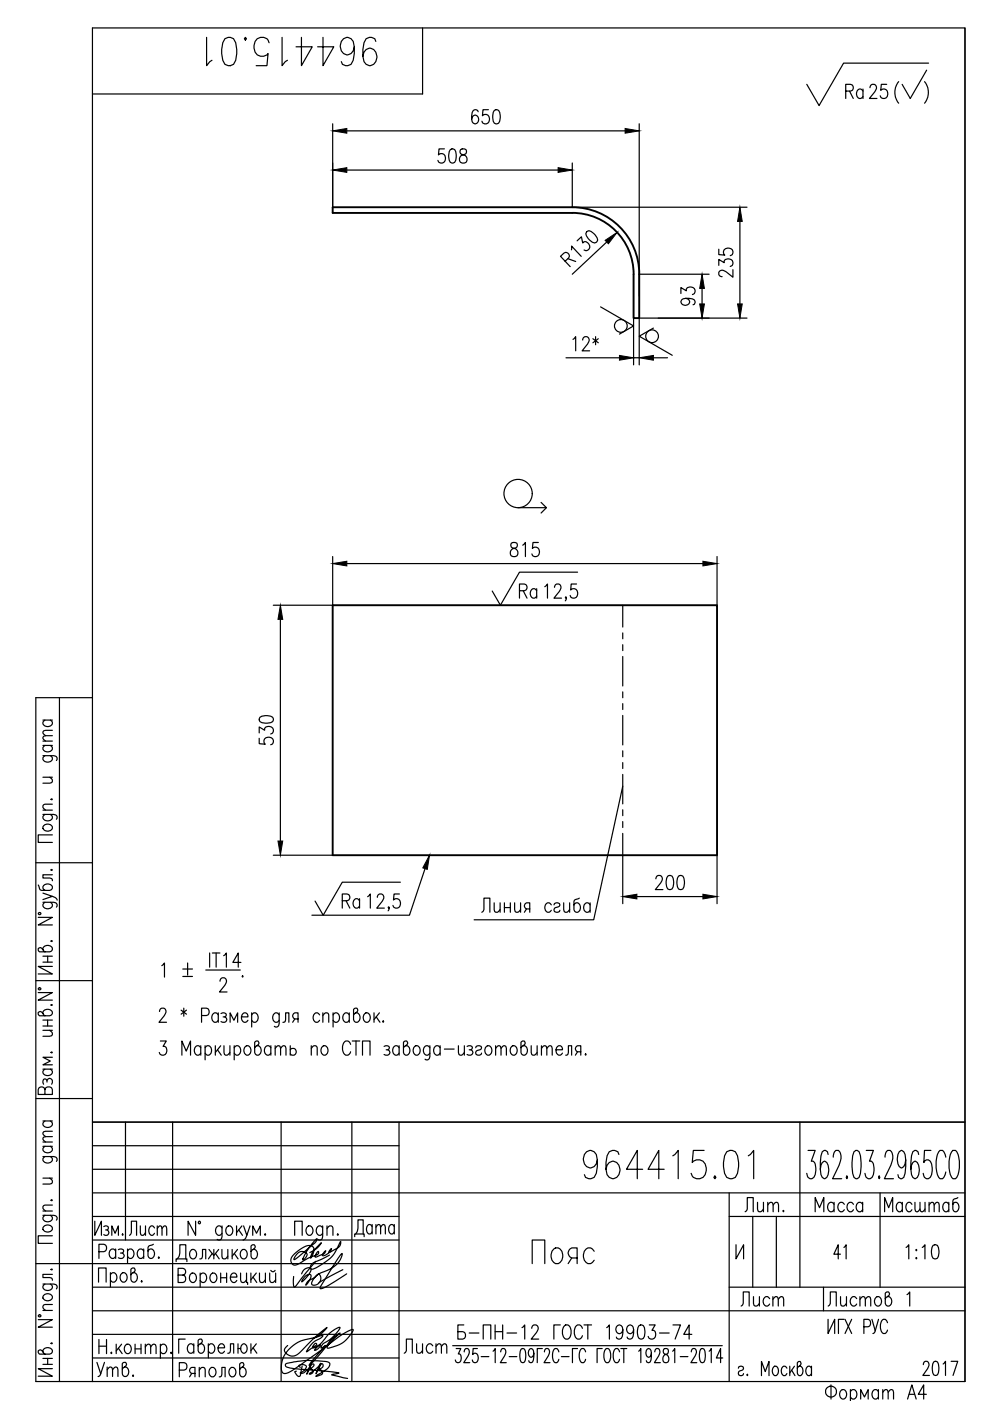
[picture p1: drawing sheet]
<svg xmlns="http://www.w3.org/2000/svg" width="210mm" height="297mm" viewBox="0 0 210 297" stroke-linecap="round" stroke-linejoin="round" font-family="sans-serif">
<defs><g id="words">
<g font-size="10.1">
<text x="42.7" y="15.2">964415.01</text>
<text x="122.4" y="251.2">964415.01</text>
</g>
<text font-size="8.8" x="111.5" y="269.2">Пояс</text>
<text font-size="8.4" x="188.4" y="23.3">( )</text>
<text font-size="7.1" x="74.1" y="263.5">Дата</text>
<g font-size="6.6">
<text x="178.2" y="22.2">Ra</text>
<text x="183.1" y="22.2">25</text>
<text x="98.8" y="27.5">650</text>
<text x="109" y="128.1">Ra</text>
<text x="58.9" y="159.1" transform="rotate(-90 58.9 159.1)">530</text>
<text x="33.2" y="208.5">1 %%P .</text>
<text x="26.1" y="263.2">Лист</text>
<text x="156.6" y="258.2">Лит.</text>
<text x="171.4" y="258.2">Масса</text>
<text x="186.3" y="258.2">Масштаб</text>
<text x="19.4" y="293.2">Утв.</text>
<text x="84.3" y="288.2">Лист</text>
<text x="173.9" y="298.1">Фоpмат А4</text>
</g>
<g font-size="6.2">
<text x="91.7" y="35.6">508</text>
<text x="156.3" y="60" transform="rotate(-90 156.3 60)">235</text>
<text x="148.2" y="66" transform="rotate(-90 148.2 66)">93</text>
<text x="120.3" y="75.5">12*</text>
<text x="106.9" y="119.2">815</text>
<text x="137.6" y="189.8">200</text>
<text x="71.3" y="193.7">Ra</text>
<text x="190.9" y="268.1">1:10</text>
<text x="155.9" y="278">Лист</text>
<text x="174.3" y="278">Листов</text>
<text x="96" y="285">Б-ПН-12 ГОСТ 19903-74</text>
<text x="194.4" y="292.8">2017</text>
</g>
<text font-size="5.7" x="180.3" y="268.1" transform="rotate(-90 180.3 268.1)">41</text>
</g></defs>
<path d="M121.3 45.1h-50.8v-1.2h50.8a14.2 14.2 0 0 1 14.2 14.2v9.3h-1.2v-9.3M121.3 45.1a13 13 0 0 1 13 13M70.5 128.3h81.5v53h-81.5z" fill="none" stroke="#000" stroke-width=".4"/>
<g fill="none" stroke="#000" stroke-width=".25">
<path d="M89.6 5.9v14h-70M196.9 13.4h-18l-5.2 9-2.6-4.5M204.6 5.9v287M70.5 26.2v17.7M73.5 27.7h59M73.5 36.1h44.8M121.3 34.6v9.3h37.1M135.5 26.2v36.6M119.8 55.4l.8-.7a.72 .72 0 0 0-.1-.9 .72 .72 0 0 0-.9-.2l-.8 .7 2.1 2.2M120.4 54.8l1.7 .6M121.2 53v-.8l2 2.2M122.4 51.1l.9-.9 .2 1.3a.94 .94 0 0 1 1.4 .2 .94 .94 0 0 1-.2 1.3l-.4 .2-.5-.2"/>
<path d="M124.4 49.2l.1-.2a1.48 1.48 0 0 1 1.7 .8l.5 1.1-.3 .5a1.47 1.47 0 0 1-1.7-.8l-.5-1.1zM128.6 51.3l-7.3 6.8M135.5 58.1h14.8M156.9 46.9v17.5M120 75.9h11.3M127.3 65.1l7 4-3 1.7M134.3 67.4v10M134.3 75.9h1.2M138.5 69.6l-3 1.7 7 4M138.5 75.9h3M158.4 67.4h-22.9v10M70.5 118v10.3h-12.6"/>
<path d="M73.5 119.5h75.5M109.8 107.6h6.1M114.7 106.5l1.2 1.1-1.2 1.2M152 118v10.3M59.4 131.3v47M117.6 124.5l.2-.5 .7-.2a.93 .93 0 0 1 .1 1.6l-1.1 1.4h1.6M120.1 126.7l-.1 .1-.1-.1 .1-.2a.65 .65 0 0 1-.1 .9M122.2 123.8h-1.1l-.1 1.3a.87 .87 0 0 1 1.1-.2 .87 .87 0 0 1 .4 1.1 .82 .82 0 0 1-.7 .8 .82 .82 0 0 1-.9-.6M122.5 121.3h-12.4l-4 7-1.7-3M132 128.3v4.6M132 134.2v1.2M132 136.7v1.2"/>
<path d="M132 139.2v6.2M9.1 158h2M9.1 157.1h2M9.1 152.7h2M9.5 158a.66 .66 0 0 0-.4 .7 .66 .66 0 0 0 .4 .6 .91 .91 0 0 0 1.2 0 .91 .91 0 0 0 .3-1l-.3-.3M9.5 152.7l-.4 .4a1 1 0 0 0 1 1 1 1 0 0 0 1-1l-.4-.4M11.1 156l-1.9 .1-.1 .5 .6 .5M11.1 154.8l-1.9 .2-.1 .4 .6 .6M12.6 147.9v145M19.6 147.9h-12v145h197M132 146.7v1.2M132 149.2v1.2"/>
<path d="M132 151.7v6.2M132 159.2v1.2M9.1 172.7l2.7 .1 .3 .3-.1 .6M9.1 160.2l2.7 .1 .3 .4-.1 .5M9.1 171.8h2M9.1 164.8h2M9.2 175.1a1.06 1.06 0 0 1 1.2-.3 1.06 1.06 0 0 1 .7 .8 1.06 1.06 0 0 1-1.1 .6 1.06 1.06 0 0 1-.9-.9zM9.5 172.7l-.4 .4a1 1 0 0 0 1 .9 1 1 0 0 0 1-.9l-.4-.4M9.5 160.2l-.4 .5a1 1 0 0 0 1 .9 1 1 0 0 0 1-.9l-.4-.5M10.5 164.8l.6 .6-.1 .5-1.9 .1M10.8 169.5l.2-.1 .1 .1zM11.1 177h-3v1.6h3"/>
<path d="M11.1 170.5l-1.9 .1-.1 .6 .6 .6M132 166.7l-6.1 28.3h-25.4M132 176.7v14.9M132 161.7v1.2M132 164.2v6.2M132 171.7v1.2M132 174.2v1.2M7.6 182.9h12M8.1 194.5h3l-3 1.6h3M8.1 187.6l.4 1.1 2 .1a.64 .64 0 0 0 .6-.6 .64 .64 0 0 0-.4-.7 .9 .9 0 0 0-1.1 0 .9 .9 0 0 0-.4 1.1l.3 .2M8.2 193.5h.4v.4h-.4zM9.1 191.3l2.7 .1 .3 .4-.1 .5"/>
<path d="M9.1 189.4l2 .6-2 .7M9.5 191.3l-.4 .5a1 1 0 0 0 1 .9 1 1 0 0 0 1-.9l-.4-.5M10.8 199.5h.3l-.1 .1zM10.8 184.4l.2-.1 .1 .1-.1 .2zM11.1 190l.9 .5 .1 .3M11.1 185.5h-2v.7l1.9 .1 .1 .4M57.9 181.3h12.6M80 190.3l.2-.6 .7-.2a.92 .92 0 0 1 .1 1.6l-1.1 1.4h1.6M82.5 192.4l-.1 .1-.1-.1 .1-.1a.62 .62 0 0 1-.1 .8M84.7 189.5h-1.2l-.1 1.3a.87 .87 0 0 1 1.1-.2 .87 .87 0 0 1 .4 1.1 .82 .82 0 0 1-.7 .8 .82 .82 0 0 1-.9-.5M84.9 187h-12.3l-4.1 7-1.7-3M90.1 184.2l-3.3 9.8h-20.7"/>
<path d="M102.2 193.4l.4-.6v-2.4h1.3v3M104.8 191.4l.1 1.9 .6 .1 .5-.6M106 191.4v2M106.9 192.4h1.3M106.9 191.4v2M108.2 191.4v2M109.1 191.4l.1 1.9 .6 .1 .6-.6M110.4 191.4v2M111.6 192.7l-.4 .7M112.3 192.7h-.7l-.2-.1a.67 .67 0 0 1 .2-1.2h.7v2M116.9 191.9l-.2-.3a.8 .8 0 0 0-1 .1 .8 .8 0 0 0-.2 .9 .8 .8 0 0 0 .9 .8l.5-.4M117.5 191.9a.66 .66 0 0 1 .6-.5 .66 .66 0 0 1 .6 .5l-.1 .2-.8 .3a.56 .56 0 0 0-.2 .9 .73 .73 0 0 0 1.1-.3"/>
<path d="M119.5 191.4l.1 1.9 .6 .1 .6-.6M120.8 191.4v2M122.8 190.4l-1 .4-.1 2a.65 .65 0 0 0 .6 .6 .65 .65 0 0 0 .6-.4 1.01 1.01 0 0 0-.8-1.6l-.4 .5M125.1 191.9a.66 .66 0 0 0-.6-.5 .66 .66 0 0 0-.6 .5 .91 .91 0 0 0-.1 1.1 .91 .91 0 0 0 1.1 .3l.2-.3M125.1 191.4v2M135 190.1h14M152 181.3v10.3M7.6 207.9h12M8.1 210.4h3l-3 1.6h3M8.2 209.5h.4v.3h-.4zM9.1 201.4a1 1 0 0 1 1-1 1 1 0 0 1 1 1l-.6 .4h-2.1l-.3-.3v-.4l.4-.2 .3 .1 .7 .8M9.1 214.9a1 1 0 0 1 1-.9 1 1 0 0 1 1 .9l-.6 .5h-2.1l-.3-.4v-.3l.4-.3 .3 .2 .7 .8"/>
<path d="M9.1 202.7h2M9.1 204h2M9.1 218.4h2M9.1 216.3h2M9.1 217.5h2M10.1 216.3v1.2M10.1 202.7v1.3M10.5 218.4l.6 .6-.1 .6-1.9 .1M10.8 213.1l.2-.1 .1 .1zM11.1 204.9h-3l3 1.6h-3M33.8 214.5l.2-.6 .7-.2a.93 .93 0 0 1 .2 1.6l-1.2 1.4h1.6M38.4 214.2l1.1 .8"/>
<path d="M39 213.7v1.8M39.5 214.2l-1.1 .8M42.7 215.3h1.1a.81 .81 0 0 0 .6-.8 .81 .81 0 0 0-.6-.8h-1.1v3M46.3 215.2l-.3-.3a.8 .8 0 0 0-.9 .1 .8 .8 0 0 0-.2 .9l.3 .7a.65 .65 0 0 0 1.1-.3M46.3 214.7v2M46.9 214.9a.72 .72 0 0 1 1.1 .3l-.1 .3-.6 .1M47.6 215.6a.59 .59 0 0 1 .5 .6 .59 .59 0 0 1-.5 .5l-.7-.1M48.8 216.7v-2l.8 1.6 .8-1.6v2M51.2 215.6h1.4a.67 .67 0 0 0-.5-.8 .67 .67 0 0 0-.8 .4 1 1 0 0 0 .8 1.5l.5-.4M53.4 215.2l.4-.5a1 1 0 0 1 .9 1 1 1 0 0 1-.9 1l-.4-.4M53.4 214.7v3M59.2 215.2l-.5-.5a1 1 0 0 0-.9 1 1 1 0 0 0 .9 1l.5-.4"/>
<path d="M59.2 214.7l-.1 2.8-.4 .2-.5-.1M60 216.7l.5-.1 .1-1.9h.6v2M62.5 216l-.4 .7M63.2 216h-.7l-.2-.1a.67 .67 0 0 1 .2-1.2h.7v2M67.8 215.2l-.5-.5a1 1 0 0 0-.9 1 1 1 0 0 0 .9 1l.5-.4M68.5 215.3l.5-.6 .6 .2 .1 1.8M68.5 214.7v2M70.6 215.2a.66 .66 0 0 1 .7-.5 .66 .66 0 0 1 .6 .5 .99 .99 0 0 1-.8 1.5l-.5-.4M70.6 214.7v3M74.1 215.2l-.3-.3a.8 .8 0 0 0-.9 .1 .8 .8 0 0 0-.2 .9l.3 .7a.65 .65 0 0 0 1.1-.3M74.1 214.7v2M75.4 214.7a1 1 0 0 1 .9 1 1 1 0 0 1-.9 1l-.4-.5v-2.2l.3-.3h.3l.3 .5-.1 .3-.8 .7"/>
<path d="M77.4 214.9l.2-.2a1 1 0 0 1 .9 1 1 1 0 0 1-.9 1 1.17 1.17 0 0 1-.2-1.8zM79.3 214.7v2M79.8 215.6l.8 1.1M80.4 214.7l-1.1 1.5M81.2 216.5l.2 .1-.2 .1-.1-.1zM7.6 232.9h12M9.1 237.7h2M9.1 226.7h2M9.5 231a.73 .73 0 0 0-.7-.6 .73 .73 0 0 0-.7 .6v1h3v-1a.82 .82 0 0 0-.8-.6 .82 .82 0 0 0-.8 .6v1M9.5 226.7a.66 .66 0 0 0-.4 .6 .66 .66 0 0 0 .4 .6 .9 .9 0 0 0 1.1 .1 .9 .9 0 0 0 .4-1.1l-.3-.2M9.5 237.7l-.3 .2a.8 .8 0 0 0 .1 .9 .8 .8 0 0 0 .9 .2l.8-.3a.65 .65 0 0 0-.3-1M10 229.1a.59 .59 0 0 1 .5-.5 .59 .59 0 0 1 .6 .5l-.1 .8"/>
<path d="M10 229.4v-.3l-.5-.4a.73 .73 0 0 0-.3 1.2M10.8 223.1l.2-.1 .1 .1-.1 .2zM11.1 239.8l-1.9 .2-.1 .4 .6 .6M11.1 224.2h-2l1.6 .8-1.6 .8h2M19.6 237.9h185M26.6 237.9v25M34 220.7h1.3l-.7 1.2h.3a.95 .95 0 0 1 .4 1.3 .95 .95 0 0 1-1.4 .2l-.1-.3M36.6 237.9v55M38.6 223.7v-3l.9 2.2 .9-2.2v3M42.6 222.1a.66 .66 0 0 0-.7-.4 .66 .66 0 0 0-.6 .4 .9 .9 0 0 0 0 1.2 .9 .9 0 0 0 1 .3l.3-.3M42.6 221.7v2M43.5 222.1a.67 .67 0 0 1 .6-.4 .67 .67 0 0 1 .6 .4 1.01 1.01 0 0 1-.8 1.6l-.4-.4"/>
<path d="M43.5 221.7v3M45.7 221.7v2M46.1 222.6l.8 1.1M46.8 221.7l-1.1 1.4M47.5 221.7l.1 1.9 .6 .1 .5-.6M48.7 221.7v2M49.7 222.1a.67 .67 0 0 1 .6-.4 .67 .67 0 0 1 .6 .4 1.01 1.01 0 0 1-.8 1.6l-.4-.4M49.7 221.7v3M52.1 221.9a.64 .64 0 0 1 1 .2 1.01 1.01 0 0 1-.8 1.6 1.18 1.18 0 0 1-.2-1.8zM54.5 221.7a1 1 0 0 1 .9 1 1 1 0 0 1-.9 1l-.5-.6v-2.1l.3-.3h.4l.2 .4-.1 .3-.8 .7M57.4 222.1a.67 .67 0 0 0-.6-.4 .67 .67 0 0 0-.6 .4 .91 .91 0 0 0-.1 1.2 .91 .91 0 0 0 1.1 .3l.2-.3M57.4 221.7v2"/>
<path d="M58.3 222.3l.6-.6 .5 .2 .1 1.8M58.3 221.7v2M59.5 222.3l.6-.6 .4 .2 .1 1.8M59.6 237.9v55M61.5 222.6a.73 .73 0 0 1 1.2 0 .73 .73 0 0 1-.4 1.1h-.4l-.4-.3M61.5 221.7v2M66 222.3l.6-.6 .5 .2 .2 1.8M66 221.7v2M68.4 221.9a.64 .64 0 0 1 1 .2 1.01 1.01 0 0 1-.8 1.6 1.18 1.18 0 0 1-.2-1.8zM74.3 221.4a.8 .8 0 0 0-.8-.7 .8 .8 0 0 0-.8 .7 1.89 1.89 0 0 0 .6 2.3 .85 .85 0 0 0 1-.7M74.6 237.9v55M74.7 220.7h1.6"/>
<path d="M75.5 220.7v3M76.9 223.7v-3h1.6v3M81.4 221.9a.73 .73 0 0 1 1.2 .2l-.4 .5h-.3M82.2 222.6a.58 .58 0 0 1 .5 .5 .58 .58 0 0 1-.5 .6l-.8-.1M84.6 237.9v55M84.6 222.1a.67 .67 0 0 0-.6-.4 .67 .67 0 0 0-.6 .4 .91 .91 0 0 0-.1 1.2 .91 .91 0 0 0 1.1 .3l.2-.3M84.6 221.7v2M86 221.7a1 1 0 0 1 .9 1 1 1 0 0 1-.9 1l-.5-.6v-2.1l.4-.3h.3l.3 .4-.2 .3-.8 .7M87.9 221.9a.65 .65 0 0 1 1.1 .2 1.01 1.01 0 0 1-.8 1.6 1.19 1.19 0 0 1-.3-1.8zM91.1 222.1l-.2-.2a.64 .64 0 0 0-1 .2 1.01 1.01 0 0 0 .8 1.6l.4-.4M91.1 221.7l-.1 2.7-.3 .3-.6-.1M93.3 222.1a.67 .67 0 0 0-.6-.4 .67 .67 0 0 0-.6 .4 1.01 1.01 0 0 0 .8 1.6l.4-.4"/>
<path d="M93.3 221.7v2M94.2 222.4h2.1M97.2 221.7l.1 1.9 .6 .1 .6-.6M98.5 221.7v2M99 221.9a.73 .73 0 0 1 1.2 .2l-.4 .5h-.3M99.8 222.6a.58 .58 0 0 1 .5 .5 .58 .58 0 0 1-.5 .6l-.8-.1M100.9 222.1a.66 .66 0 0 1 .6-.4 .66 .66 0 0 1 .6 .4l-.3 .5-.6 .1a.56 .56 0 0 0-.2 .9 .71 .71 0 0 0 1.1-.3M103.1 221.9a.64 .64 0 0 1 1.1 .2 1.01 1.01 0 0 1-.8 1.6 1.18 1.18 0 0 1-.3-1.8zM105.1 222.3l.6-.6 .4 .2 .1 1.8M105.1 221.7v2M106.2 222.3l.6-.6 .5 .2 .1 1.8M108.5 221.9a.64 .64 0 0 1 1 .2 1.01 1.01 0 0 1-.8 1.6 1.19 1.19 0 0 1-.2-1.8z"/>
<path d="M110.9 221.7a1 1 0 0 1 .9 1 1 1 0 0 1-.9 1l-.4-.6v-2.1l.3-.3h.3l.3 .4-.1 .3-.8 .7M112.6 221.7l.1 1.9 .6 .1 .6-.6M113.9 221.7v2M114.8 222.3l.6-.6 .4 .2 .1 1.8M114.8 221.7v2M115.9 222.3l.6-.6 .5 .2 .1 1.8M117.9 222.6h1.4a.67 .67 0 0 0-.5-.9 .67 .67 0 0 0-.8 .4 1.01 1.01 0 0 0 .8 1.6l.5-.4M119.9 223.7l.5-.1 .1-1.9h.7v2M122.4 223l-.4 .7M123.1 223l-.9-.1a.67 .67 0 0 1 .2-1.2h.7v2M124.2 223.4l.1 .2-.1 .1zM169.6 237.9v35"/>
<path d="M9.1 257.7l2.7 .1 .3 .3-.1 .6M9.1 245.2l2.7 .1 .3 .4-.1 .5M9.1 256.8h2M9.1 249.8h2M9.1 243h2M9.1 242.1h2M9.5 257.7l-.4 .4a1 1 0 0 0 1 1 1 1 0 0 0 1-1l-.4-.4M9.5 245.2l-.4 .5a1 1 0 0 0 1 .9 1 1 0 0 0 1-.9l-.4-.5M9.5 243l-.4 .5a1 1 0 0 0 1 .9 1 1 0 0 0 1-.9l-.4-.5M10.5 249.8l.6 .6-.1 .5-1.9 .1M10.8 254.5l.2-.1 .1 .1-.1 .1zM11.1 255.5l-1.9 .1-.1 .6 .6 .6"/>
<path d="M11.1 241l-1.9 .1-.1 .5 .6 .5M19.6 252.9h185M19.6 257.9h65M19.6 242.9h65M19.6 247.9h65M20.1 258.9v3l1.4-3v3M41.5 258.9v3l-1.6-3v3M42.1 259h.3v.4h-.3zM47.1 259.9l-.1 2.7-.4 .3-.6-.1M50.2 259.9v2M51.3 259.9l-1.1 1.4M51.6 259.9l.7 2 .7-2"/>
<path d="M68.4 259.9l-.1 2.7a.59 .59 0 0 1-.9 .2M69.3 259.9v2M154.6 257.9h50M154.6 252.9v40M159.6 257.9v15M164.6 257.9v15M171.3 243.9h1.5l-.8 2.3h.4a3.2 3.2 0 0 1 .2 3.4l-.5 .3h-.4l-.4-.3-.3-.8M175.6 244.8l-.2-.6-.4-.3-.7 .3a10.6 10.6 0 0 0-.2 4.9l.2 .5 .6 .3a2.35 2.35 0 0 0 .7-2.8l-.3-.6-.5-.3-.5 .3-.4 1.4M176.7 245.3a1.7 1.7 0 0 1 .5-1.4h.6a1.98 1.98 0 0 1 .4 2.3l-1.7 3.7h2M179.6 249.3l.1 .3-.1 .3-.2-.3zM181.1 244.2l.4-.3 .7 .3a8.9 8.9 0 0 1 0 5.4l-.5 .3-.6-.3a8.9 8.9 0 0 1 0-5.4zM183.7 243.9h1.5l-.8 2.3h.4a3.2 3.2 0 0 1 .1 3.4l-.4 .3h-.4l-.4-.3-.3-.8"/>
<path d="M186.4 249.3l.1 .3-.1 .3-.1-.3zM186.6 252.9v20M187.6 245.3a1.7 1.7 0 0 1 .6-1.4h.5a1.98 1.98 0 0 1 .5 2.3l-1.7 3.7h1.9M192 245.9l-.4 1.4-.5 .3a2.35 2.35 0 0 1-.7-2.8l.3-.6 .4-.3 .5 .3a8 8 0 0 1 0 5.4l-.7 .3-.4-.3-.1-.5M194.8 244.8l-.2-.6-.4-.3-.7 .3a10.6 10.6 0 0 0-.2 4.9l.2 .5 .6 .3a2.35 2.35 0 0 0 .7-2.8l-.3-.6-.5-.3-.5 .3-.2 .6-.2 .8M197.4 243.9h-1.4l-.1 2.6 .5-.6h.4a2.22 2.22 0 0 1 .9 2.3l-.2 .9-.3 .5-.4 .3h-.4l-.4-.3-.3-.8M200.5 245.3l-.1-.5a.98 .98 0 0 0-1.1-.9 5.6 5.6 0 0 0 0 6 1.22 1.22 0 0 0 1.2-1.4M202 243.9a1.22 1.22 0 0 1 1.3 1.4 5.4 5.4 0 0 1-.7 4.6 1.22 1.22 0 0 1-1.2-1.4 5.3 5.3 0 0 1 .6-4.6zM7.6 267.9h77M8.1 279.8h3l-3 1.6h3M8.2 278.8h.4v.3h-.4zM9.1 272.2l2.7 .2 .3 .3-.1 .6"/>
<path d="M9.1 277.8h2M9.2 260.1a1.06 1.06 0 0 1 1.2-.3 1.06 1.06 0 0 1 .7 .8 1.06 1.06 0 0 1-1.1 .6 1.06 1.06 0 0 1-.9-.9zM9.2 274.6a1.06 1.06 0 0 1 1.2-.3 1.06 1.06 0 0 1 .7 .9 1.06 1.06 0 0 1-1.1 .6 1.06 1.06 0 0 1-.9-.9zM9.5 272.2l-.4 .5a1 1 0 0 0 1 .9 1 1 0 0 0 1-.9l-.4-.5M10.8 269.2h.3l-.1 .1zM11.1 262h-3v1.6h3M11.1 276.6l-1.9 .1-.1 .6 .6 .5M11.1 270.2h-2v.7l1.9 .1 .1 .4M19.6 277.9h185M19.6 262.9h65M19.6 272.9h65M20.9 271.8v-3h1.6v3"/>
<path d="M21 265.4h1a.82 .82 0 0 0 .6-.8 .82 .82 0 0 0-.6-.8h-1v3M22 260.1a.59 .59 0 0 1 1 .2l-.1 .3-.5 .2M22.7 260.8a.61 .61 0 0 1 .4 .5 .61 .61 0 0 1-.4 .6l-.7-.1M23.4 270.3a.67 .67 0 0 1 .6-.5 .67 .67 0 0 1 .7 .5 1.01 1.01 0 0 1-.8 1.5l-.5-.4M23.4 269.8v3M23.7 261.9v-2l.7 1.6 .7-1.6v2M24.5 265.2a.67 .67 0 0 0-.6-.4 .67 .67 0 0 0-.6 .4 1.01 1.01 0 0 0 .8 1.6l.4-.4M24.5 264.8v2M25.1 265a.73 .73 0 0 1 1.1 .2l-.3 .5h-.4M25.8 270a.64 .64 0 0 1 1 .3 1.01 1.01 0 0 1-.8 1.5 1.18 1.18 0 0 1-.2-1.8zM25.9 265.7a.59 .59 0 0 1 .5 .5 .59 .59 0 0 1-.5 .6l-.8-.1M27 265.2a.66 .66 0 0 1 .7-.4 .66 .66 0 0 1 .6 .4 1.01 1.01 0 0 1-.8 1.6l-.5-.4"/>
<path d="M27 264.8v3M28.2 269.8a1 1 0 0 1 .9 1 1 1 0 0 1-.9 1l-.5-.5v-2.2l.4-.3h.3l.3 .5-.1 .3-.9 .7M30 271.6l.2 .1-.2 .1-.1-.1zM30.5 265.2a.67 .67 0 0 0-.7-.4 .67 .67 0 0 0-.6 .4 1.01 1.01 0 0 0 .8 1.6l.5-.4M30.5 264.8v2M32.5 263.8l-1 .4-.1 2a.64 .64 0 0 0 .6 .6 .64 .64 0 0 0 .6-.4 .91 .91 0 0 0 .1-1.1 .91 .91 0 0 0-1.1-.3l-.2 .2M33.7 266.5l.1 .2-.1 .1-.2-.1zM37.3 267.5v-.6h2.3v.6M37.6 266.9a3.1 3.1 0 0 0 .5-3h1.3v3M37.8 270.3h1a.82 .82 0 0 1 .6 .8 .82 .82 0 0 1-.6 .8h-1v-3h1a.73 .73 0 0 1 .6 .7 .73 .73 0 0 1-.6 .7M40.5 270.1a.64 .64 0 0 1 1 .2 1.01 1.01 0 0 1-.8 1.6 1.19 1.19 0 0 1-.2-1.8zM40.5 265.1a.8 .8 0 0 1 1 0 .8 .8 0 0 1 .2 1 .8 .8 0 0 1-.9 .8 1.18 1.18 0 0 1-.3-1.8z"/>
<path d="M42.4 266.9l.4-.1 .1-1.9h.7v2M42.4 270.3a.67 .67 0 0 1 .7-.4 .67 .67 0 0 1 .6 .4 1.01 1.01 0 0 1-.8 1.6l-.5-.4M42.4 269.9v3M44.3 264.9l1 1.3 1.1-1.3M44.8 270.1a.64 .64 0 0 1 1.1 .2 1.01 1.01 0 0 1-.8 1.6 1.19 1.19 0 0 1-.3-1.8zM45 265.8l-.8 1.1M45.3 264.9v2M45.7 265.8l.8 1.1M46.8 270.9h1.2M46.8 269.9v2M47.1 264.9l.1 1.9 .5 .1 .6-.6M47.1 260.3l-.5-.4a1 1 0 0 0-.9 1 1 1 0 0 0 .9 1l.5-.4"/>
<path d="M48 269.9v2M48.2 260.1l.2-.2a1 1 0 0 1 1 1 1 1 0 0 1-1 1 1.17 1.17 0 0 1-.2-1.8zM48.3 264.9v2M48.8 270.8h1.4a.67 .67 0 0 0-.4-.9 .67 .67 0 0 0-.8 .4 1.01 1.01 0 0 0 .8 1.6l.4-.4M49.2 264.9v2M49.7 265.8l.8 1.1M50.4 264.9l-1.2 1.4M50.6 260.8l.8 1.1M51 269.9l.1 1.9 .6 .1 .6-.6M51.3 265.1a.8 .8 0 0 1 .9 0 .8 .8 0 0 1 .2 1 .8 .8 0 0 1-.9 .8 1.18 1.18 0 0 1-.2-1.8zM52.3 269.9v2h.2v.4M52.3 261.9l-.2 .6-.6 .4"/>
<path d="M53.2 269.9v2M53.6 261.9v-2l.8 1.6 .8-1.6v2M53.6 270.8l.8 1.1M53.7 264.9a1 1 0 0 1 .9 1 1 1 0 0 1-.9 1l-.5-.6v-2.1l.4-.3h.3l.2 .4-.1 .3-.8 .7M54.3 269.9l-1.1 1.4M55 269.9l.1 1.9 .6 .1 .6-.6M56.2 261.6l.1 .2-.1 .1-.1-.1zM56.3 269.9v2M57.2 269.9l.1 1.9 .6 .1 .5-.6M57.4 269.3a.5 .5 0 0 0 .5 .3 .5 .5 0 0 0 .4-.3M58.4 269.9v2M62.5 261.9v-3h1.6v3"/>
<path d="M63.1 265.7a1.21 1.21 0 0 1 2 .4l-.5 .9-.4 .1a10.6 10.6 0 0 1 3-4.5l-.4 .9-3.5 3-1 .6 .3-.7zM63.9 270.1a1.5 1.5 0 0 1 2-1.2 4.2 4.2 0 0 1-1.9 2.9 1.83 1.83 0 0 1 1.9-1.5 2.8 2.8 0 0 1-1.1 2.2l.5-.9 1.2-.6 .6-.6a.46 .46 0 0 1 .5-.2 .46 .46 0 0 1 .4 .5 1.34 1.34 0 0 1-.4 1.4 1.34 1.34 0 0 1-1.5 .2 3.2 3.2 0 0 1 2.1-2.5 5.7 5.7 0 0 0 4.3-3.7v-.3a9.2 9.2 0 0 0-1.9 2.7l-2.6 4.1-.1 .5 .1 .1a7.7 7.7 0 0 0 3.1-1.6l2.4-1.5M65.2 260.1a.8 .8 0 0 1 .9 0 .8 .8 0 0 1 .3 1 .82 .82 0 0 1-1 .8 1.18 1.18 0 0 1-.2-1.8zM65.7 265.6a4.5 4.5 0 0 0 2.4-2.1l-.2 .2a5 5 0 0 0-2.1 3 2.42 2.42 0 0 0 .6-2.3 1.81 1.81 0 0 0-2.3 .2l-.7 .4a2.99 2.99 0 0 0-1.7 2.3 .93 .93 0 0 0 .5 .9 .93 .93 0 0 0 1-.2l2.1-1.2 2-.8 .2-.3v-.4l-.3 .2-.4 .8a.2 .2 0 0 0 .1 .2 .2 .2 0 0 0 .3 0l1.5-.7 .4-.6-.3 .2a.58 .58 0 0 0-.4 .8 2.2 2.2 0 0 0 1.9-1.5l-.6 .9 1.3-.7a1.41 1.41 0 0 0 1.2-1.7v.1a8.9 8.9 0 0 1-6.2 5.8l-.2-.3a1.49 1.49 0 0 1 1.3-1.4l2.8-1.3M67 267.4l-4.5 5.5-.2-.1-.1-.7 .1-1.5M68.4 260.3l-.1-.1a.58 .58 0 0 0-.9-.1 1.06 1.06 0 0 0-.3 1.1 1.06 1.06 0 0 0 .9 .7l.4-.4M69.3 260.5l.6-.6 .6 .2 .1 1.8M71.6 261.6l.1 .2-.1 .1-.1-.1zM72.7 269.2l-5.1 2.7M154.6 272.9h50M156.1 263.9v3l1.6-3v3M175.6 279.7v3l1.4-3v3"/>
<path d="M179 279.7h-1.2v3M179.2 279.7l1.4 3M180.6 279.7l-1.4 3M184.9 279.7l.7 2.5M186.3 279.7l-.8 2.7-.4 .3M192.3 274.5l.6-.6v3M9.1 286.6a1 1 0 0 1 1-.9 1 1 0 0 1 1 .9l-.6 .5h-2.1l-.3-.3v-.4l.4-.2 .3 .1 .7 .8M9.1 288h2M9.1 289.3h2M10.1 288v1.3M10.8 284.8l.2-.1 .1 .1zM11.1 290.2h-3l3 1.6h-3"/>
<path d="M19.6 292.9v-287h185v287M19.6 282.9h65M19.6 287.9h65M21 284v3M21 285.4h1.6M22.6 284v3M24.6 285v2M25.8 285l-1.2 1.4M26.7 285.1a.64 .64 0 0 1 1 .3 1.01 1.01 0 0 1-.8 1.6 1.19 1.19 0 0 1-.2-1.9zM28.6 285v2M29.9 285v2M30.8 285.6l.6-.6 .4 .1 .2 1.9"/>
<path d="M30.8 285v2M32 285.6l.5-.6 .5 .1 .1 1.9M34 285.4a.67 .67 0 0 1 .6-.4 .67 .67 0 0 1 .7 .4 1.01 1.01 0 0 1-.8 1.6l-.5-.4M34 285v3M36.3 286.7l.1 .1-.1 .2zM38 290.5h1.1a.82 .82 0 0 0 .6-.8 .82 .82 0 0 0-.6-.8h-1.1v3M39.3 283.9h-1.4v3M40.7 291.2l-.5 .7M41.1 285.3a.66 .66 0 0 0-.6-.4 .66 .66 0 0 0-.7 .4 .91 .91 0 0 0 0 1.2 .91 .91 0 0 0 1.1 .3l.2-.3M41.1 284.9v2M41.3 291.2l-.9-.1a.67 .67 0 0 1 .3-1.2h.6v2M42.2 290.5l.6-.6 .6 .2 .1 1.8"/>
<path d="M42.2 289.9v2M42.5 284.9a1 1 0 0 1 .9 1 1 1 0 0 1-.9 1l-.5-.6v-2.1l.3-.3h.4l.2 .4-.1 .3-.8 .7M44.2 285.3l.4-.4a1 1 0 0 1 1 1 1 1 0 0 1-1 1l-.4-.4M44.2 284.9v3M44.7 290.1a.64 .64 0 0 1 1 .2 1.01 1.01 0 0 1-.8 1.6 1.18 1.18 0 0 1-.2-1.8zM46.2 285.8h1.4a.67 .67 0 0 0-.4-.8 .67 .67 0 0 0-.9 .3 .99 .99 0 0 0 .8 1.6l.5-.4M46.5 291.9l.4-.1 .1-1.9h.7v2M48.3 286.9l.4-.1 .2-1.9h.7v2M48.9 290.1a.64 .64 0 0 1 1 .2 1.01 1.01 0 0 1-.8 1.6 1.19 1.19 0 0 1-.2-1.8zM50.5 285.9h.5a.89 .89 0 0 1 .8-1 1.08 1.08 0 0 1 .6 1.1 1.08 1.08 0 0 1-.8 .9 .99 .99 0 0 1-.6-1M50.5 284.9v2M51.3 289.9a1 1 0 0 1 .9 1 1 1 0 0 1-.9 1l-.5-.6v-2.1l.4-.3h.3l.2 .4-.1 .3-.8 .7"/>
<path d="M53.2 284.9v2M53.7 285.8l.8 1.1M54.3 284.9l-1.1 1.4M63.7 289.9l-.3-.2a.97 .97 0 0 1 1.6 .1l-.5 .7-.8 .5v.2a2.74 2.74 0 0 0 2.1-1.7v-.1l-.8 2 .3-.7a2.07 2.07 0 0 1 1-1.5h.2a.71 .71 0 0 1-.7 .9l-.1 .1a.61 .61 0 0 1 .7 .6 .61 .61 0 0 1-.8 .5 6.9 6.9 0 0 0 2.4-2.3l-1 2.2 1.1-2a.34 .34 0 0 1 .5 .2 .34 .34 0 0 1-.2 .4l-.5 .4-.4 .1 .8 .4a.53 .53 0 0 1 0 .6 .53 .53 0 0 1-.5 .3l-.8 .2 2.4-1.6 .4-.5a.67 .67 0 0 0 0-.8 .67 .67 0 0 0-.8-.2 19.2 19.2 0 0 0-8.4 .5 .5 .5 0 0 0 .5 .7l1.4 .3 9.2 .8 .2 .1-1.6 .4 3.4 .8M64.1 289.6l-.3 1.6a.46 .46 0 0 1-.1 .5 .46 .46 0 0 1-.5 .1l-.7-.9 .3-.2M66.6 283.7l1.9-.5-.4 .4a5.6 5.6 0 0 0-3.1 3l1.8-1.2a.27 .27 0 0 0 .4-.3 .27 .27 0 0 0-.4-.3l-.5 .9a.36 .36 0 0 0 .6-.1l1-.5a1.35 1.35 0 0 1-1.2 1.2l1.5-1.7a7.6 7.6 0 0 1 3.8-3.2l.1 .1a8.9 8.9 0 0 1-3.7 3.5l-.3 .8 .9-.5-2.5 2.9-1 1.3 1.4-1.3 2-2.4a8.4 8.4 0 0 1 3.2-3.2l-.1 .1a11.1 11.1 0 0 0-2.7 3l.1 .1a6.1 6.1 0 0 0 5.4-3.9 10.4 10.4 0 0 0-4.1 2.4l-7.2 5.2-2.4 1.6a.9 .9 0 0 1-1.1 0 .9 .9 0 0 1-.4-1 6.7 6.7 0 0 1 6.2-6.3 5.7 5.7 0 0 0 3.5-2.4v.1a51.4 51.4 0 0 0-6.2 5.7 1.7 1.7 0 0 1-2.8-1.2l.7-.7M96 285.3h57.1M98.4 286.6l.1-.4 .3-.3h.3l.3 .3a1.34 1.34 0 0 1-.2 1.3l-.9 1.4h1.3M101.2 285.9h-.9l-.1 1.3a.58 .58 0 0 1 .6-.3 .58 .58 0 0 1 .5 .4 1 1 0 0 1-.7 1.6l-.3-.1-.2-.5M102 287.6h1.6M104.5 286.5l.5-.6v3M106.2 286.6l.1-.4 .2-.3h.4l.3 .3a1.34 1.34 0 0 1-.2 1.3l-.9 1.4h1.2"/>
<path d="M108 287.6h1.6M110.5 286.1l.4-.2a1.6 1.6 0 0 1 .6 1.7l-.3 1.2-.4 .1a1.6 1.6 0 0 1-.6-1.7zM113.2 286.9l-.3 .7-.3 .2a.99 .99 0 0 1-.6-1 .99 .99 0 0 1 .6-.9l.3 .2a3.1 3.1 0 0 1 0 2.7l-.4 .1-.3-.1-.1-.3M115 285.9h-1.1v3M115.4 286.6l.1-.4 .3-.3h.4l.2 .3a1.34 1.34 0 0 1-.2 1.3l-.9 1.4h1.3M118.5 286.6a.64 .64 0 0 0-.6-.7 .64 .64 0 0 0-.7 .7l-.1 .5a2.02 2.02 0 0 0 .6 1.8 .69 .69 0 0 0 .8-.7M119 287.6h1.6M122.4 285.9h-1v3M124.2 286.6a.64 .64 0 0 0-.7-.7 .64 .64 0 0 0-.6 .7v1.6a.63 .63 0 0 0 .3 .6 .63 .63 0 0 0 .7 0l.3-.6M127.7 285.9h-1.1v3M128.4 286.1l.2-.2a.69 .69 0 0 1 .8 .7v1.6a.63 .63 0 0 1-.3 .6 .63 .63 0 0 1-.7 0 2.6 2.6 0 0 1 0-2.7zM131.4 286.6a.64 .64 0 0 0-.7-.7 .64 .64 0 0 0-.6 .7l-.1 .5a2.02 2.02 0 0 0 .6 1.8 .69 .69 0 0 0 .8-.7"/>
<path d="M132.3 285.9v3M135.4 286.5l.5-.6v3M138.1 286.9l-.3 .7-.2 .2a1 1 0 0 1-.7-1 1 1 0 0 1 .7-.9l.2 .2a3.2 3.2 0 0 1 0 2.7l-.4 .1-.3-.1-.1-.3M138.8 286.6l.1-.4 .3-.3h.4l.2 .3a1.34 1.34 0 0 1-.2 1.3l-.9 1.4h1.3M140.7 286.1a.75 .75 0 0 0 .6 1.1 .88 .88 0 0 1 .6 1 .88 .88 0 0 1-.9 .7 1.01 1.01 0 0 1-.4-1.1 1.01 1.01 0 0 1 .8-.7 .62 .62 0 0 0 .2-.9 .62 .62 0 0 0-.9-.1zM142.6 286.5l.5-.6v3M144.2 287.6h1.6M146.6 286.6l.1-.4a.62 .62 0 0 1 .9-.1 .62 .62 0 0 1 0 1l-1.1 1.8h1.2M148.6 286.1l.4-.2a1.6 1.6 0 0 1 .5 1.7l-.2 1.2-.5 .1a1.65 1.65 0 0 1-.5-1.7zM150.4 286.5l.4-.6v3M153.2 287.9h-1.3l.9-2v3M156.5 290.1a.56 .56 0 0 1 .6-.5 .56 .56 0 0 1 .5 .5l-.2 .4-.6 .2a.6 .6 0 0 0-.2 .8 .6 .6 0 0 0 1-.3"/>
<path d="M158.5 291.4v.3zM161.4 291.7v-3l.9 2.1 .7-2.1v3M164.1 289.8l.4-.1a1.24 1.24 0 0 1 0 2 1.05 1.05 0 0 1-.8-.8 1.05 1.05 0 0 1 .4-1.1zM166.8 290.1l-.4-.4h-.3a1.24 1.24 0 0 0 0 2h.3l.4-.5M167.4 289.7v2M167.9 290.5l.7 1.2M168.4 289.7l-1 1.4M169.4 289.7h.3a1.24 1.24 0 0 1 0 2 .61 .61 0 0 1-.7-.6v-2.2l.3-.2h.4v.1a.73 .73 0 0 1-.5 1l-.2 .3M172.1 290.1l-.4-.4h-.4a1.24 1.24 0 0 0 0 2h.4l.4-.5M172.1 289.7v2M183.2 281.3h.9a.85 .85 0 0 0 .5-.8 .85 .85 0 0 0-.5-.8h-.9v3M188.2 280.4a.7 .7 0 0 0-.7-.7 .7 .7 0 0 0-.7 .7 2.06 2.06 0 0 0 .5 2.3 .78 .78 0 0 0 .9-.7"/>
<circle cx="131.6" cy="69.1" r="1.35"/>
<circle cx="138.3" cy="71.3" r="1.35"/>
<circle cx="109.8" cy="104.6" r="3"/>
</g>
<g fill="#000" stroke="#000" stroke-width=".21">
<path d="M70.5 27.7l3-.5v1zM70.5 36.1l3-.6v1.1zM118.3 35.5l3 .6-3 .5zM132.5 27.2l3 .5-3 .5zM128.3 51l2.5-1.7-1.8 2.4zM156.9 43.9l.5 3h-1zM131.3 75.4l3 .5-3 .5zM135.5 75.9l3-.5v1zM156.4 64.4h1l-.5 3zM70.5 119.5l3-.5v1zM149 119l3 .5-3 .5zM59.4 128.3l.5 3h-1z"/>
<path d="M58.9 178.3h1l-.5 3zM91.1 181.3l-.5 3-1-.3zM132 190.1l3-.5v1zM149 189.6l3 .5-3 .5z"/>
</g>
<use href="#words"/>
</svg>
